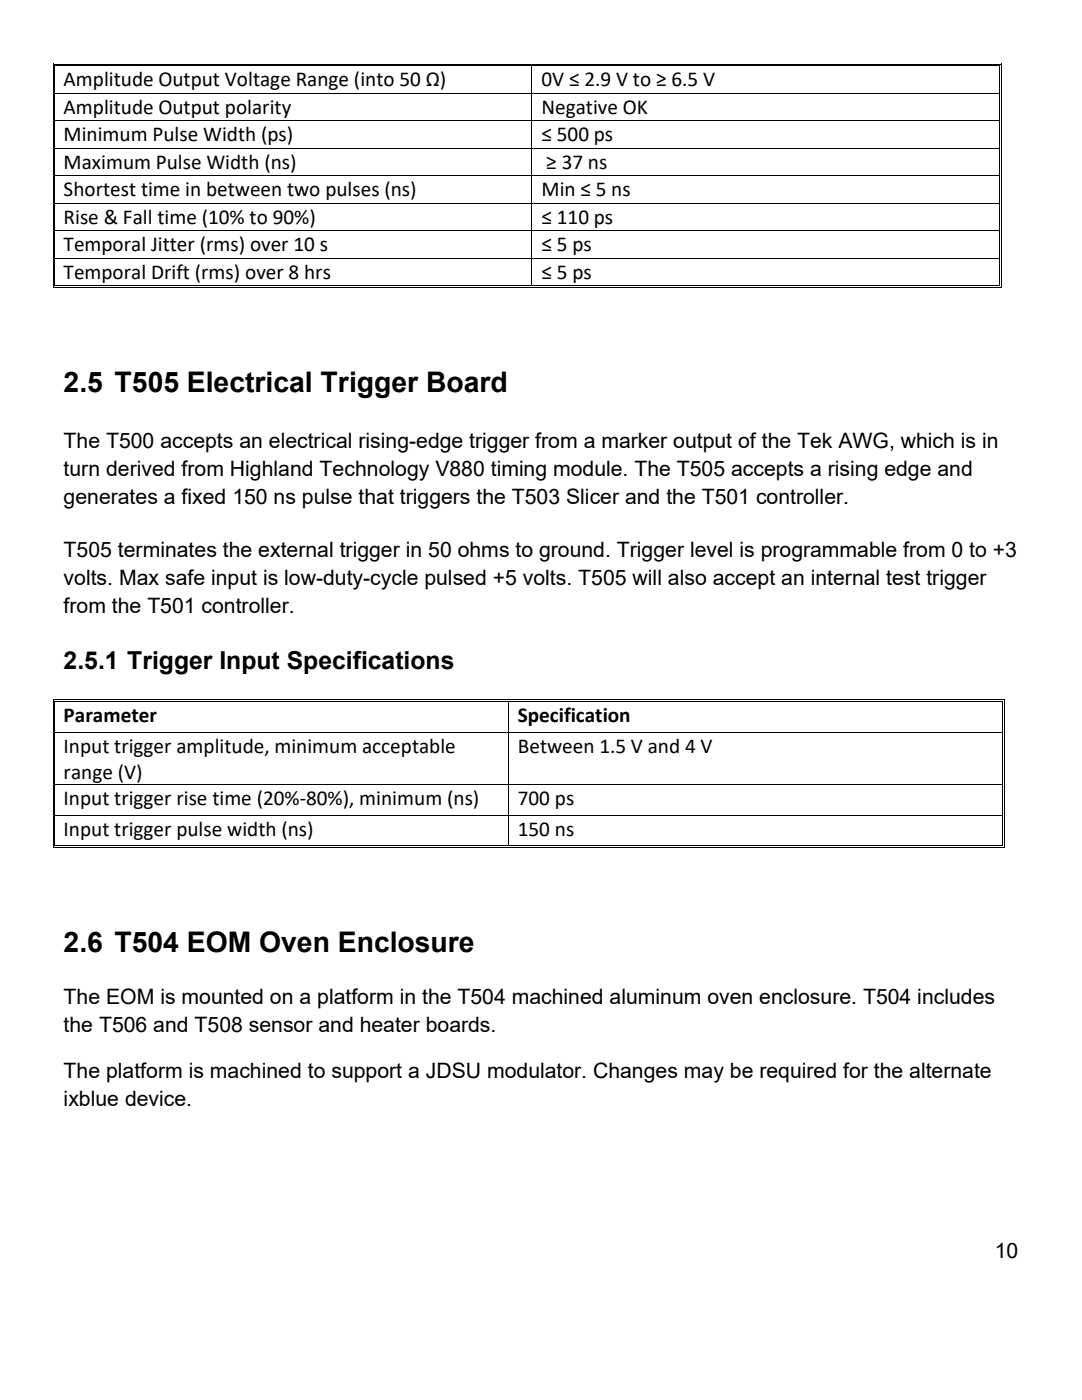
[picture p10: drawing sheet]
<svg xmlns="http://www.w3.org/2000/svg" width="216mm" height="279mm" viewBox="0 0 216 279" stroke-linecap="round" stroke-linejoin="round" font-family="sans-serif">
<defs><g id="words">
<g font-size="5.7">
<text x="12.7" y="78.2">2.5 T505 Electrical Trigger Board</text>
<text x="12.7" y="190">2.6 T504 EOM Oven Enclosure</text>
</g>
<text font-size="4.9" x="12.7" y="133.5">2.5.1 Trigger Input Specifications</text>
<g font-size="4.2">
<text x="12.7" y="17.3">Amplitude Output Voltage Range (into 50 Ω)</text>
<text x="108.1" y="17.3">0V ≤ 2.9 V to ≥ 6.5 V</text>
<text x="12.7" y="22.7">Amplitude Output polarity</text>
<text x="108.1" y="22.7">Negative OK</text>
<text x="12.7" y="28.2">Minimum Pulse Width (ps)</text>
<text x="108.1" y="28.2">≤ 500 ps</text>
<text x="12.7" y="33.7">Maximum Pulse Width (ns)</text>
<text x="109" y="33.7">≥ 37 ns</text>
<text x="12.7" y="39.2">Shortest time in between two pulses (ns)</text>
<text x="108.1" y="39.2">Min ≤ 5 ns</text>
<text x="12.7" y="44.7">Rise &amp; Fall time (10% to 90%)</text>
<text x="108.1" y="44.7">≤ 110 ps</text>
<text x="12.7" y="50.2">Temporal Jitter (rms) over 10 s</text>
<text x="108.1" y="50.2">≤ 5 ps</text>
<text x="12.7" y="55.6">Temporal Drift (rms) over 8 hrs</text>
<text x="108.1" y="55.6">≤ 5 ps</text>
<text x="12.7" y="89.3">The T500 accepts an electrical rising-edge trigger from a marker output of the Tek AWG, which is in</text>
<text x="12.7" y="94.9">turn derived from Highland Technology V880 timing module. The T505 accepts a rising edge and</text>
<text x="12.7" y="100.5">generates a fixed 150 ns pulse that triggers the T503 Slicer and the T501 controller.</text>
<text x="12.7" y="111.1">T505 terminates the external trigger in 50 ohms to ground. Trigger level is programmable from 0 to +3</text>
<text x="12.7" y="116.6">volts. Max safe input is low-duty-cycle pulsed +5 volts. T505 will also accept an internal test trigger</text>
<text x="12.7" y="122.3">from the T501 controller.</text>
<text x="12.7" y="144.1">Parameter</text>
<text x="103.3" y="144.1">Specification</text>
<text x="12.7" y="150.2">Input trigger amplitude, minimum acceptable</text>
<text x="12.7" y="155.4">range (V)</text>
<text x="103.3" y="150.2">Between 1.5 V and 4 V</text>
<text x="12.7" y="160.7">Input trigger rise time (20%‐80%), minimum (ns)</text>
<text x="103.3" y="160.7">700 ps</text>
<text x="12.7" y="166.8">Input trigger pulse width (ns)</text>
<text x="103.3" y="166.8">150 ns</text>
<text x="12.7" y="200.4">The EOM is mounted on a platform in the T504 machined aluminum oven enclosure. T504 includes</text>
<text x="12.7" y="206">the T506 and T508 sensor and heater boards.</text>
<text x="12.7" y="215.1">The platform is machined to support a JDSU modulator. Changes may be required for the alternate</text>
<text x="12.7" y="220.7">ixblue device.</text>
<text x="198.5" y="251.1">10</text>
</g>
</g></defs>
<g fill="#000">
<path d="M10.5 12.7h.2v.5h-.2zM10.5 12.7h.5v.2h-.5zM10.5 18.5h.2v.2h-.2zM10.9 13h.1v.2h-.1zM10.9 18.5h.1v.2h-.1zM106.1 13.2h.1zM106.1 12.7h.5v.2h-.5zM106.1 13h.5v.2h-.5zM199.4 12.7h.5v.2h-.5zM199.4 13h.2v.2h-.2zM199.4 18.5h.2v.2h-.2zM199.8 12.7h.1v.5h-.1z"/>
<path d="M199.8 18.5h.1v.2h-.1zM10.5 24h.2v.2h-.2zM10.5 29.5h.2v.2h-.2zM10.5 35h.2v.2h-.2zM10.9 24h.1v.2h-.1zM10.9 29.5h.1v.2h-.1zM10.9 35h.1v.2h-.1zM199.4 24h.2v.2h-.2zM199.4 29.5h.2v.2h-.2zM199.4 35h.2v.2h-.2zM199.8 24h.1v.2h-.1zM199.8 29.5h.1v.2h-.1z"/>
<path d="M199.8 35h.1v.2h-.1zM10.5 40.5h.2v.2h-.2zM10.5 46h.2v.1h-.2zM10.5 51.5h.2v.1h-.2zM10.5 57.3h.5v.2h-.5zM10.9 40.5h.1v.2h-.1zM10.9 46h.1v.1h-.1zM10.9 51.5h.1v.1h-.1zM10.9 57h.1v.1h-.1zM106.1 57h.5v.1h-.5zM199.4 40.5h.2v.2h-.2zM199.4 46h.2v.1h-.2z"/>
<path d="M199.4 51.5h.2v.1h-.2zM199.4 57.3h.5v.2h-.5zM199.4 57h.2v.1h-.2zM199.8 40.5h.1v.2h-.1zM199.8 46h.1v.1h-.1zM199.8 51.5h.1v.1h-.1zM199.8 57h.1v.5h-.1zM10.5 139.6h.5v.1h-.5zM101.3 139.6h.6v.1h-.6zM199.9 139.6h.5v.1h-.5zM10.5 139.6h.2v.5h-.2zM10.5 146h.2v.2h-.2z"/>
<path d="M10.5 156.5h.2v.2h-.2zM10.9 139.9h.1v.2h-.1zM10.9 146h.1v.2h-.1zM10.9 156.5h.1v.2h-.1zM101.3 140.1h.2zM101.3 139.9h.6v.2h-.6zM199.9 139.9h.2v.2h-.2zM199.9 146h.2v.2h-.2zM199.9 156.5h.2v.2h-.2zM200.3 139.6h.1v.5h-.1zM200.3 146h.1v.2h-.1zM200.3 156.5h.1v.2h-.1z"/>
<path d="M10.5 162.6h.2v.2h-.2zM10.5 169.1h.5v.1h-.5zM10.9 162.6h.1v.2h-.1zM10.9 168.7h.1v.2h-.1zM101.3 168.7h.6v.2h-.6zM199.9 162.6h.2v.2h-.2zM199.9 169.1h.5v.1h-.5zM199.9 168.7h.2v.2h-.2zM200.3 162.6h.1v.2h-.1zM200.3 168.7h.1v.5h-.1z"/>
</g>
<g fill="none" stroke="#000" stroke-width=".2">
<path d="M10.6 13.2v5.3M10.6 18.7v5.3M11 13.2v5.3M11 18.7v5.3M11 12.8h95.1M11 13.1h95.1M11 18.6h188.4M106.2 13.2v5.3M106.2 18.7v5.3M106.6 12.8h92.8M106.6 13.1h92.8M199.5 13.2v5.3"/>
<path d="M199.5 18.7v5.3M199.9 13.2v5.3M199.9 18.7v5.3M10.6 24.2v5.3M10.6 29.7v5.3M10.6 35.2v5.3M11 24.2v5.3M11 29.7v5.3M11 35.2v5.3M11 24.1h188.4M11 29.6h188.4M11 35.1h188.4"/>
<path d="M106.2 24.2v5.3M106.2 29.7v5.3M106.2 35.2v5.3M199.5 24.2v5.3M199.5 29.7v5.3M199.5 35.2v5.3M199.9 24.2v5.3M199.9 29.7v5.3M199.9 35.2v5.3M10.6 40.7v5.3M10.6 46.1v5.4M10.6 51.6v5.9"/>
<path d="M11 40.7v5.3M11 46.1v5.4M11 51.6v5.4M11 40.6h188.4M11 46.1h188.4M11 51.5h188.4M11 57.4h188.4M11 57h95.1M106.2 40.7v5.3M106.2 46.1v5.4M106.2 51.6v5.4M106.6 57h92.8"/>
<path d="M199.5 40.7v5.3M199.5 46.1v5.4M199.5 51.6v5.4M199.9 40.7v5.3M199.9 46.1v5.4M199.9 51.6v5.4M11 139.7h90.3M11 140h90.3M101.9 139.7h98M101.9 140h98M10.6 140.1v5.9M10.6 146.2v10.3"/>
<path d="M10.6 156.7v5.9M11 140.1v5.9M11 146.2v10.3M11 156.7v5.9M11 146.1h188.9M11 156.6h188.9M101.4 140.1v5.9M101.4 146.2v10.3M101.4 156.7v5.9M200 140.1v5.9M200 146.2v10.3M200 156.7v5.9"/>
<path d="M200.4 140.1v5.9M200.4 146.2v10.3M200.4 156.7v5.9M10.6 162.8v6.4M11 162.8v5.9M11 162.7h188.9M11 169.1h188.9M11 168.8h90.3M101.4 162.8v5.9M101.9 168.8h98M200 162.8v5.9M200.4 162.8v5.9"/>
</g>
<use href="#words"/>
</svg>
